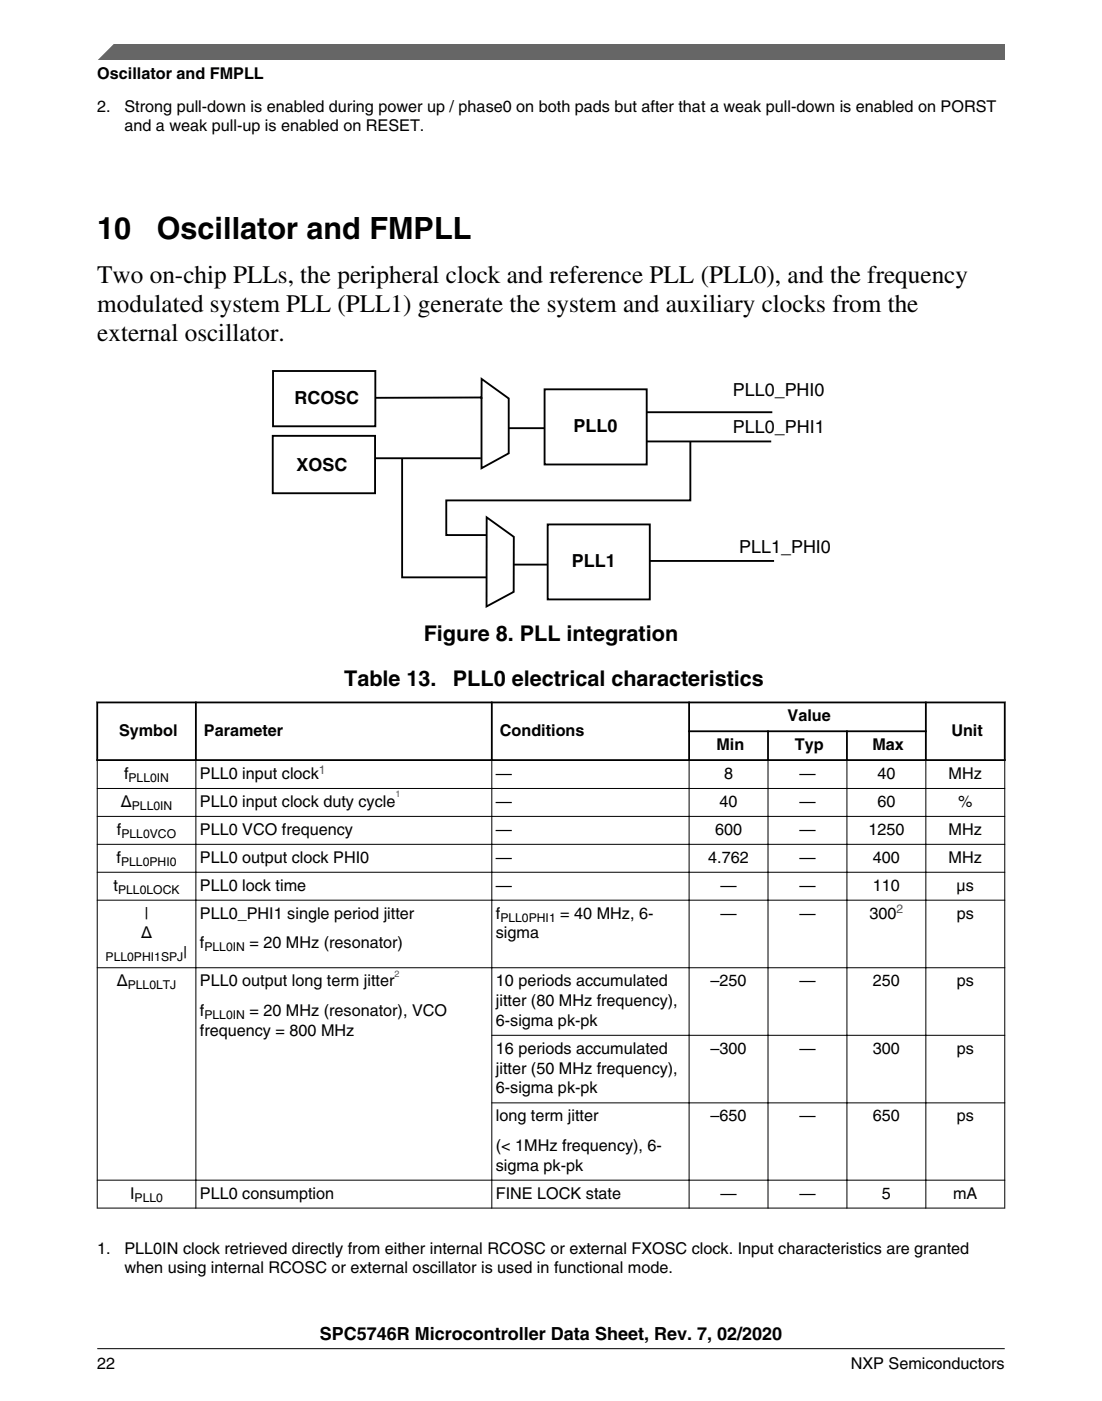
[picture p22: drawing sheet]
<svg xmlns="http://www.w3.org/2000/svg" width="216mm" height="274mm" viewBox="0 0 216 274" stroke-linecap="round" stroke-linejoin="round" font-family="sans-serif">
<defs><g id="words">
<g font-size="6">
<text x="19" y="46.9">10</text>
<text x="30.7" y="46.9">Oscillator and FMPLL</text>
</g>
<g font-size="4.9">
<text x="19" y="55.4">Two on-chip PLLs, the peripheral clock and reference PLL (PLL0), and the frequency</text>
<text x="19" y="61.1">modulated system PLL (PLL1) generate the system and auxiliary clocks from the</text>
<text x="19" y="66.7">external oscillator.</text>
</g>
<g font-size="4.2">
<text x="83" y="125.6">Figure 8. PLL integration</text>
<text x="67.4" y="134.3">Table 13.</text>
<text x="88.7" y="134.3">PLL0 electrical characteristics</text>
</g>
<g font-size="3.5">
<text x="143.6" y="77.5">PLL0_PHI0</text>
<text x="57.7" y="79.1">RCOSC</text>
<text x="112.4" y="84.5">PLL0</text>
<text x="143.6" y="84.8">PLL0_PHI1</text>
<text x="58.1" y="92.2">XOSC</text>
<text x="112" y="111">PLL1</text>
<text x="144.8" y="108.3">PLL1_PHI0</text>
<text x="62.7" y="262.3">SPC5746R Microcontroller Data Sheet, Rev. 7, 02/2020</text>
</g>
<g font-size="3.2">
<text x="19.1" y="15.5">Oscillator and FMPLL</text>
<text x="19" y="21.9">2.</text>
<text x="24.4" y="21.9">Strong pull-down is enabled during power up / phase0 on both pads but after that a weak pull-down is enabled on PORST</text>
<text x="24.4" y="25.7">and a weak pull-up is enabled on RESET.</text>
<text x="154.3" y="141.2">Value</text>
<text x="23.3" y="144">Symbol</text>
<text x="40" y="144">Parameter</text>
<text x="97.9" y="144">Conditions</text>
<text x="140.4" y="146.9">Min</text>
<text x="155.7" y="146.9">Typ</text>
<text x="170.9" y="146.9">Max</text>
<text x="186.4" y="144">Unit</text>
<text x="24.3" y="152.5">f</text>
<text x="39.2" y="152.5">PLL0 input clock</text>
<text x="97.1" y="152.5">—</text>
<text x="141.9" y="152.5">8</text>
<text x="156.6" y="152.5">—</text>
<text x="171.9" y="152.5">40</text>
<text x="185.9" y="152.5">MHz</text>
<text x="23.7" y="158">Δ</text>
<text x="39.2" y="158">PLL0 input clock duty cycle</text>
<text x="97.1" y="158">—</text>
<text x="141" y="158">40</text>
<text x="156.6" y="158">—</text>
<text x="171.9" y="158">60</text>
<text x="187.7" y="158">%</text>
<text x="22.9" y="163.5">f</text>
<text x="39.2" y="163.5">PLL0 VCO frequency</text>
<text x="97.1" y="163.5">—</text>
<text x="140.1" y="163.5">600</text>
<text x="156.6" y="163.5">—</text>
<text x="170.1" y="163.5">1250</text>
<text x="185.9" y="163.5">MHz</text>
<text x="22.8" y="168.9">f</text>
<text x="39.2" y="168.9">PLL0 output clock PHI0</text>
<text x="97.1" y="168.9">—</text>
<text x="138.8" y="168.9">4.762</text>
<text x="156.6" y="168.9">—</text>
<text x="171" y="168.9">400</text>
<text x="185.9" y="168.9">MHz</text>
<text x="22.3" y="174.4">t</text>
<text x="28.3" y="179.9">|</text>
<text x="39.2" y="174.4">PLL0 lock time</text>
<text x="39.2" y="179.9">PLL0_PHI1 single period jitter</text>
<text x="97.1" y="174.4">—</text>
<text x="97.1" y="179.9">f</text>
<text x="109.8" y="179.9">= 40 MHz, 6-</text>
<text x="141.2" y="174.4">—</text>
<text x="141.2" y="179.9">—</text>
<text x="156.6" y="174.4">—</text>
<text x="156.6" y="179.9">—</text>
<text x="170.3" y="179.9">300</text>
<text x="171" y="174.4">110</text>
<text x="187.4" y="174.4">µs</text>
<text x="187.4" y="179.9">ps</text>
<text x="27.6" y="183.7">Δ</text>
<text x="39.2" y="185.7">f</text>
<text x="48.9" y="185.7">= 20 MHz (resonator)</text>
<text x="97.1" y="183.7">sigma</text>
<text x="35.9" y="187.6">|</text>
<text x="22.9" y="193.1">Δ</text>
<text x="39.2" y="193.1">PLL0 output long term jitter</text>
<text x="97.1" y="193.1">10 periods accumulated</text>
<text x="97.1" y="197">jitter (80 MHz frequency),</text>
<text x="139.2" y="193.1">–250</text>
<text x="156.6" y="193.1">—</text>
<text x="171" y="193.1">250</text>
<text x="187.4" y="193.1">ps</text>
<text x="39.2" y="198.9">f</text>
<text x="39.2" y="202.8">frequency = 800 MHz</text>
<text x="48.9" y="198.9">= 20 MHz (resonator), VCO</text>
<text x="97.1" y="200.9">6-sigma pk-pk</text>
<text x="97.1" y="206.3">16 periods accumulated</text>
<text x="139.2" y="206.3">–300</text>
<text x="156.6" y="206.3">—</text>
<text x="171" y="206.3">300</text>
<text x="187.4" y="206.3">ps</text>
<text x="97.1" y="210.2">jitter (50 MHz frequency),</text>
<text x="97.1" y="214.1">6-sigma pk-pk</text>
<text x="97.1" y="219.6">long term jitter</text>
<text x="139.2" y="219.6">–650</text>
<text x="156.6" y="219.6">—</text>
<text x="171" y="219.6">650</text>
<text x="187.4" y="219.6">ps</text>
<text x="97.1" y="225.3">(&lt; 1MHz frequency), 6-</text>
<text x="97.1" y="229.2">sigma pk-pk</text>
<text x="25.5" y="234.7">I</text>
<text x="39.2" y="234.7">PLL0 consumption</text>
<text x="97.1" y="234.7">FINE LOCK state</text>
<text x="141.2" y="234.7">—</text>
<text x="156.6" y="234.7">—</text>
<text x="172.8" y="234.7">5</text>
<text x="186.7" y="234.7">mA</text>
<text x="19" y="245.4">1.</text>
<text x="24.4" y="245.4">PLL0IN clock retrieved directly from either internal RCOSC or external FXOSC clock. Input characteristics are granted</text>
<text x="24.4" y="249.3">when using internal RCOSC or external oscillator is used in functional mode.</text>
<text x="19" y="268">22</text>
<text x="166.7" y="268">NXP Semiconductors</text>
</g>
<g font-size="2.4">
<text x="25.2" y="153.2">PLL0IN</text>
<text x="25.8" y="158.6">PLL0IN</text>
<text x="23.8" y="164.1">PLL0VCO</text>
<text x="23.7" y="169.6">PLL0PHI0</text>
<text x="23.1" y="175">PLL0LOCK</text>
<text x="98" y="180.5">PLL0PHI1</text>
<text x="20.7" y="188.3">PLL0PHI1SPJ</text>
<text x="40.1" y="186.3">PLL0IN</text>
<text x="25" y="193.7">PLL0LTJ</text>
<text x="40.1" y="199.5">PLL0IN</text>
<text x="26.4" y="235.3">PLL0</text>
</g>
<g font-size="2.4" fill="#00f">
<text x="62.5" y="151.5">1</text>
<text x="175.6" y="178.8">2</text>
</g>
<g font-size="1.8" fill="#00f">
<text x="77.5" y="156.1">1</text>
<text x="77.3" y="191.2">2</text>
</g>
</g></defs>
<path d="M94.3 77.9v13.8l5.4-2.9v-10.8l-5.3-3.8-.1 3.6-20.7 .1" fill="none" stroke="#000" stroke-width=".37"/>
<path d="M53.5 72.6h20v10.9h-20z" fill="#fff"/>
<path d="M53.5 72.6h20v10.9h-20z" fill="none" stroke="#000" stroke-width=".37"/>
<path d="M53.4 85.3h20.1v11.3h-20.1z" fill="#fff"/>
<path d="M53.4 85.3h20.1v11.3h-20.1z" fill="none" stroke="#000" stroke-width=".37"/>
<path d="M106.7 76.2h20v14.7h-20z" fill="#fff"/>
<path d="M106.7 76.2h20v14.7h-20z" fill="none" stroke="#000" stroke-width=".37"/>
<path d="M107.3 102.7h20v14.7h-20z" fill="#fff"/>
<path d="M73.5 89.7h20.7M78.8 89.7v23.3h16.4M99.7 83.8h7M126.7 80.7h24.6M126.7 86.4h24.4M135.3 86.5v11.5h-47.9v6.8h7.8M100.7 110.6h6.5M107.3 102.7h20v14.7h-20zM127.3 109.8h24.4" fill="none" stroke="#000" stroke-width=".37"/>
<path d="M95.3 101.3l5.4 3.8-.1 10.8-5.3 2.8z" fill-rule="evenodd" fill="#fff" stroke="#000" stroke-width=".37"/>
<g fill="#fff">
<path d="M19 130.7h177.8v107.7h-177.8z" fill-rule="evenodd"/>
<path d="M19.2 137.7h19v11h-19z" fill-rule="evenodd"/>
<path d="M38.6 137.7h57.6v11h-57.6z" fill-rule="evenodd"/>
<path d="M96.5 137.7h38.3v11h-38.3z" fill-rule="evenodd"/>
<path d="M135.2 137.7h46v5.3h-46z" fill-rule="evenodd"/>
<path d="M181.6 137.7h15.1v11h-15.1z" fill-rule="evenodd"/>
<path d="M135.2 143.4h15.1v5.3h-15.1z" fill-rule="evenodd"/>
<path d="M150.6 143.4h15.2v5.3h-15.2z" fill-rule="evenodd"/>
<path d="M166.1 143.4h15.1v5.3h-15.1z" fill-rule="evenodd"/>
<path d="M19.1 149h19.2v5.3h-19.2z" fill-rule="evenodd"/>
<path d="M38.5 149h57.8v5.3h-57.8z" fill-rule="evenodd"/>
<path d="M96.4 149h38.5v5.3h-38.5z" fill-rule="evenodd"/>
<path d="M135.1 149h15.3v5.3h-15.3z" fill-rule="evenodd"/>
<path d="M150.6 149h15.2v5.3h-15.2z" fill-rule="evenodd"/>
<path d="M166 149h15.3v5.3h-15.3z" fill-rule="evenodd"/>
<path d="M181.5 149h15.3v5.3h-15.3z" fill-rule="evenodd"/>
<path d="M19.1 154.5h19.2v5.3h-19.2z" fill-rule="evenodd"/>
<path d="M38.5 154.5h57.8v5.3h-57.8z" fill-rule="evenodd"/>
<path d="M96.4 154.5h38.5v5.3h-38.5z" fill-rule="evenodd"/>
<path d="M135.1 154.5h15.3v5.3h-15.3z" fill-rule="evenodd"/>
<path d="M150.6 154.5h15.2v5.3h-15.2z" fill-rule="evenodd"/>
<path d="M166 154.5h15.3v5.3h-15.3z" fill-rule="evenodd"/>
<path d="M181.5 154.5h15.3v5.3h-15.3z" fill-rule="evenodd"/>
<path d="M19.1 159.9h19.2v5.3h-19.2z" fill-rule="evenodd"/>
<path d="M38.5 159.9h57.8v5.3h-57.8z" fill-rule="evenodd"/>
<path d="M96.4 159.9h38.5v5.3h-38.5z" fill-rule="evenodd"/>
<path d="M135.1 159.9h15.3v5.3h-15.3z" fill-rule="evenodd"/>
<path d="M150.6 159.9h15.2v5.3h-15.2z" fill-rule="evenodd"/>
<path d="M166 159.9h15.3v5.3h-15.3z" fill-rule="evenodd"/>
<path d="M181.5 159.9h15.3v5.3h-15.3z" fill-rule="evenodd"/>
<path d="M19.1 165.4h19.2v5.3h-19.2z" fill-rule="evenodd"/>
<path d="M38.5 165.4h57.8v5.3h-57.8z" fill-rule="evenodd"/>
<path d="M96.4 165.4h38.5v5.3h-38.5z" fill-rule="evenodd"/>
<path d="M135.1 165.4h15.3v5.3h-15.3z" fill-rule="evenodd"/>
<path d="M150.6 165.4h15.2v5.3h-15.2z" fill-rule="evenodd"/>
<path d="M166 165.4h15.3v5.3h-15.3z" fill-rule="evenodd"/>
<path d="M181.5 165.4h15.3v5.3h-15.3z" fill-rule="evenodd"/>
<path d="M19.1 170.9h19.2v5.3h-19.2z" fill-rule="evenodd"/>
<path d="M38.5 170.9h57.8v5.3h-57.8z" fill-rule="evenodd"/>
<path d="M96.4 170.9h38.5v5.3h-38.5z" fill-rule="evenodd"/>
<path d="M135.1 170.9h15.3v5.3h-15.3z" fill-rule="evenodd"/>
<path d="M150.6 170.9h15.2v5.3h-15.2z" fill-rule="evenodd"/>
<path d="M166 170.9h15.3v5.3h-15.3z" fill-rule="evenodd"/>
<path d="M181.5 170.9h15.3v5.3h-15.3z" fill-rule="evenodd"/>
<path d="M19.1 176.3h19.2v13.1h-19.2z" fill-rule="evenodd"/>
<path d="M38.5 176.3h57.8v13.1h-57.8z" fill-rule="evenodd"/>
<path d="M96.4 176.3h38.5v13.1h-38.5z" fill-rule="evenodd"/>
<path d="M135.1 176.3h15.3v13.1h-15.3z" fill-rule="evenodd"/>
<path d="M150.6 176.3h15.2v13.1h-15.2z" fill-rule="evenodd"/>
<path d="M166 176.3h15.3v13.1h-15.3z" fill-rule="evenodd"/>
<path d="M181.5 176.3h15.3v13.1h-15.3z" fill-rule="evenodd"/>
<path d="M19.1 189.6h19.2v41.4h-19.2z" fill-rule="evenodd"/>
<path d="M38.5 189.6h57.8v41.4h-57.8z" fill-rule="evenodd"/>
<path d="M96.4 189.6h38.5v13h-38.5z" fill-rule="evenodd"/>
<path d="M135.1 189.6h15.3v13h-15.3z" fill-rule="evenodd"/>
<path d="M150.6 189.6h15.2v13h-15.2z" fill-rule="evenodd"/>
<path d="M166 189.6h15.3v13h-15.3z" fill-rule="evenodd"/>
<path d="M181.5 189.6h15.3v13h-15.3z" fill-rule="evenodd"/>
<path d="M96.4 202.8h38.5v13.1h-38.5z" fill-rule="evenodd"/>
<path d="M135.1 202.8h15.3v13.1h-15.3z" fill-rule="evenodd"/>
<path d="M150.6 202.8h15.2v13.1h-15.2z" fill-rule="evenodd"/>
<path d="M166 202.8h15.3v13.1h-15.3z" fill-rule="evenodd"/>
<path d="M181.5 202.8h15.3v13.1h-15.3z" fill-rule="evenodd"/>
<path d="M96.4 216h38.5v15h-38.5z" fill-rule="evenodd"/>
<path d="M135.1 216h15.3v15h-15.3z" fill-rule="evenodd"/>
<path d="M150.6 216h15.2v15h-15.2z" fill-rule="evenodd"/>
<path d="M166 216h15.3v15h-15.3z" fill-rule="evenodd"/>
<path d="M181.5 216h15.3v15h-15.3z" fill-rule="evenodd"/>
<path d="M19.1 231.2h19.2v5.3h-19.2z" fill-rule="evenodd"/>
<path d="M38.5 231.2h57.8v5.3h-57.8z" fill-rule="evenodd"/>
<path d="M96.4 231.2h38.5v5.3h-38.5z" fill-rule="evenodd"/>
<path d="M135.1 231.2h15.3v5.3h-15.3z" fill-rule="evenodd"/>
<path d="M150.6 231.2h15.2v5.3h-15.2z" fill-rule="evenodd"/>
<path d="M166 231.2h15.3v5.3h-15.3z" fill-rule="evenodd"/>
<path d="M181.5 231.2h15.3v5.3h-15.3z" fill-rule="evenodd"/>
</g>
<path d="M18.9 137.5h178.1M19 137.4v11.6M38.4 137.4v11.6M96.4 137.4v11.6M135 137.4v11.6M181.4 137.4v11.6M196.8 137.4v11.6M18.9 148.8h178.1M134.8 143.2h46.8M150.5 143v6M165.9 143v6" fill="none" stroke="#000" stroke-width=".35"/>
<g fill="none" stroke="#000" stroke-width=".2">
<path d="M19 154.4h177.9M19 159.9h177.9M19 149v87.6M38.4 148.6v88M96.4 148.6v88M135 148.6v88M150.5 148.6v88M165.9 148.6v88M181.4 148.6v88M196.8 149v87.6M19 165.3h177.9M19 170.8h177.9"/>
<path d="M19 176.3h177.9M19 189.5h177.9M96.3 202.7h100.6M96.3 215.9h100.6M19 231.1h177.9M19 236.5h177.9"/>
</g>
<path d="M19 11.7l5.7-3.1 172.2 .1v3z" fill="#666"/>
<path d="M22.5 8.6l-3.1 3.1" fill="none" stroke="#666" stroke-width=".28"/>
<path d="M19 264.1h177.8" fill="none" stroke="#000" stroke-width=".2"/>
<use href="#words"/>
</svg>
